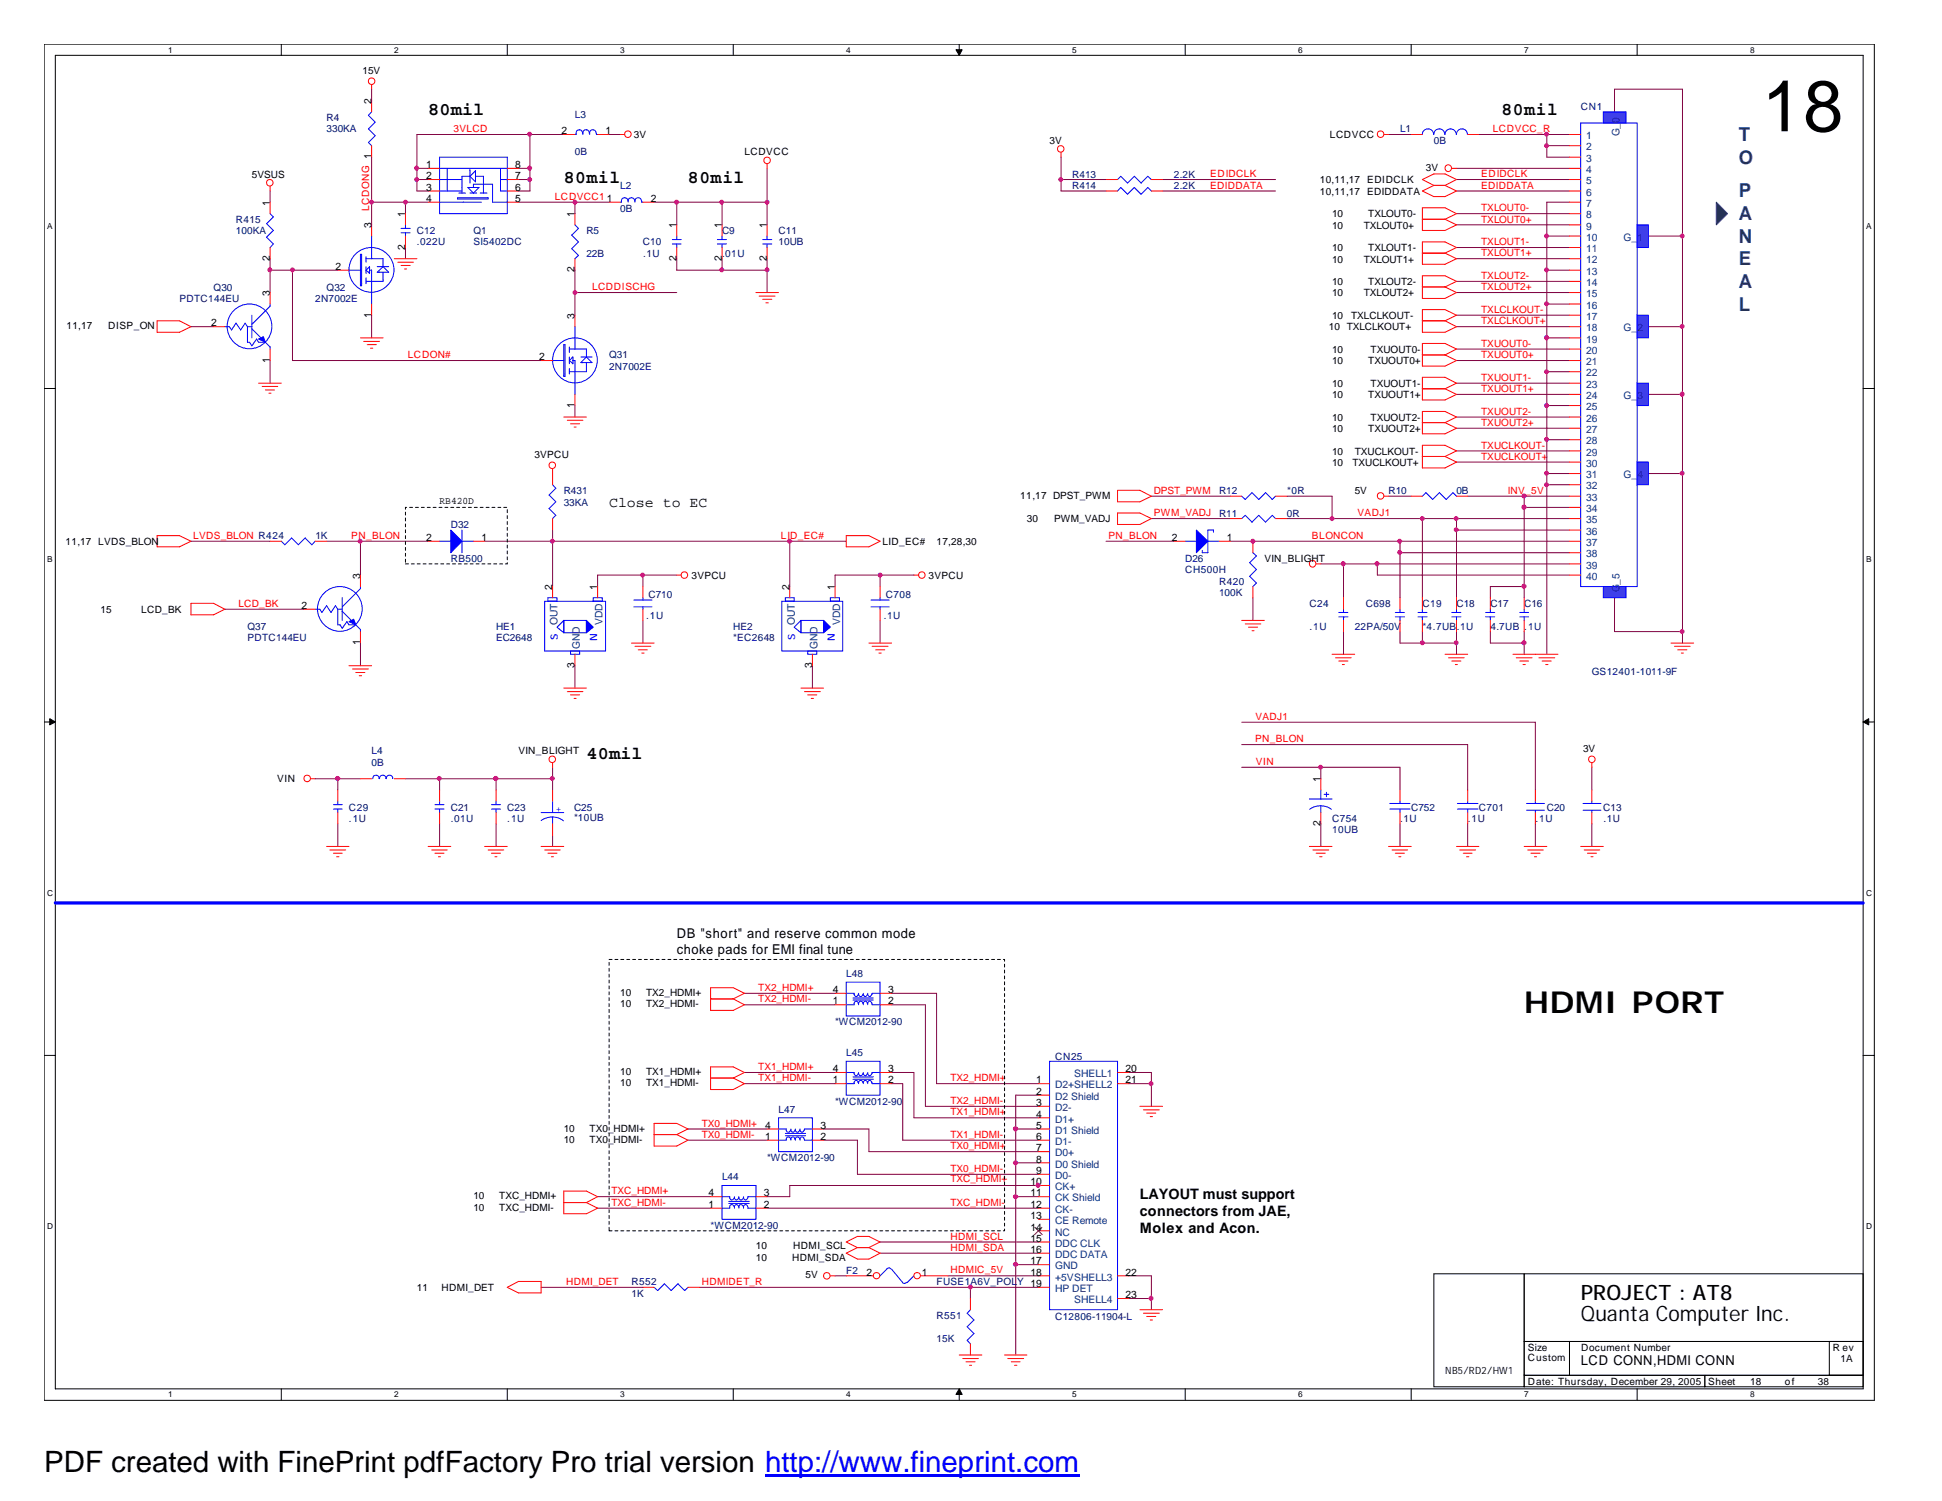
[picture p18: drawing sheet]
<svg xmlns="http://www.w3.org/2000/svg" width="279mm" height="216mm" viewBox="0 0 279 216" stroke-linecap="round" stroke-linejoin="round" font-family="sans-serif">
<defs><g id="words">
<text font-size="10.4" x="253.5" y="18.9">18</text>
<text font-size="4.4" x="219.3" y="145.7">HDMI PORT</text>
<text font-size="4.2" x="6.3" y="211.7">PDF created with FinePrint pdfFactory Pro trial version http://www.fineprint.com</text>
<g font-size="3">
<text x="227.4" y="189.9">Quanta Computer Inc.</text>
<text x="227.4" y="187">PROJECT : AT8</text>
</g>
<g font-size="2.8" fill="#004080">
<text x="250.2" y="20.3">T</text>
<text x="250.2" y="23.5">O</text>
<text x="250.2" y="28.4">P</text>
<text x="250.2" y="31.7">A</text>
<text x="250.2" y="34.9">N</text>
<text x="250.2" y="38.2">E</text>
<text x="250.2" y="41.4">A</text>
<text x="250.2" y="44.7">L</text>
</g>
<g font-size="2.6">
<text x="61.6" y="16.6">80mil</text>
<text x="216" y="16.6">80mil</text>
<text x="81.1" y="26.3">80mil</text>
<text x="99" y="26.3">80mil</text>
<text x="84.4" y="109.2">40mil</text>
</g>
<g font-size="2.1">
<text x="87.6" y="73">Close to EC</text>
<text x="164" y="172.4">LAYOUT must support</text>
<text x="164" y="174.9">connectors from JAE,</text>
<text x="164" y="177.3">Molex and Acon.</text>
</g>
<g font-size="1.9">
<text x="97.4" y="134.9">DB &quot;short&quot; and reserve common mode</text>
<text x="97.4" y="137.2">choke pads for EMI final tune</text>
<text x="227.4" y="196.3">LCD CONN,HDMI CONN</text>
</g>
<g font-size="1.5">
<text x="53.4" y="14.9" transform="rotate(-90 53.4 14.9)">2</text>
<text x="80.8" y="19.3">2</text>
<text x="87.1" y="19.3">1</text>
<text x="38.8" y="29.6" transform="rotate(-90 38.8 29.6)">1</text>
<text x="61.3" y="29">4</text>
<text x="61.3" y="27.4">3</text>
<text x="61.3" y="25.8">2</text>
<text x="61.3" y="24.2">1</text>
<text x="74.1" y="24.2">8</text>
<text x="74.1" y="25.8">7</text>
<text x="74.1" y="27.4">6</text>
<text x="74.1" y="29">5</text>
<text x="87.3" y="29">1</text>
<text x="93.6" y="29">2</text>
<text x="53.4" y="32.8" transform="rotate(-90 53.4 32.8)">3</text>
<text x="58.3" y="35.9" transform="rotate(-90 58.3 35.9)">2</text>
<text x="58.3" y="31.2" transform="rotate(-90 58.3 31.2)">1</text>
<text x="82.7" y="31.2" transform="rotate(-90 82.7 31.2)">1</text>
<text x="97.3" y="32.8" transform="rotate(-90 97.3 32.8)">1</text>
<text x="103.8" y="32.8" transform="rotate(-90 103.8 32.8)">1</text>
<text x="110.3" y="32.8" transform="rotate(-90 110.3 32.8)">1</text>
<text x="38.8" y="37.5" transform="rotate(-90 38.8 37.5)">2</text>
<text x="48.3" y="38.8">2</text>
<text x="82.7" y="39.2" transform="rotate(-90 82.7 39.2)">2</text>
<text x="97.3" y="37.5" transform="rotate(-90 97.3 37.5)">2</text>
<text x="103.8" y="37.5" transform="rotate(-90 103.8 37.5)">2</text>
<text x="110.3" y="37.5" transform="rotate(-90 110.3 37.5)">2</text>
<text x="30.4" y="46.9">2</text>
<text x="38.8" y="42.6" transform="rotate(-90 38.8 42.6)">3</text>
<text x="53.4" y="45.7" transform="rotate(-90 53.4 45.7)">1</text>
<text x="82.7" y="45.8" transform="rotate(-90 82.7 45.8)">3</text>
<text x="38.8" y="52.2" transform="rotate(-90 38.8 52.2)">1</text>
<text x="77.6" y="51.8">2</text>
<text x="82.7" y="58.7" transform="rotate(-90 82.7 58.7)">1</text>
<text x="61.3" y="77.8">2</text>
<text x="69.3" y="77.8">1</text>
<text x="168.6" y="77.8">2</text>
<text x="176.5" y="77.8">1</text>
<text x="51.8" y="83.2" transform="rotate(-90 51.8 83.2)">3</text>
<text x="43.4" y="87.6">2</text>
<text x="79.5" y="84.8" transform="rotate(-90 79.5 84.8)">2</text>
<text x="85.9" y="84.8" transform="rotate(-90 85.9 84.8)">1</text>
<text x="113.6" y="84.8" transform="rotate(-90 113.6 84.8)">2</text>
<text x="120.1" y="84.8" transform="rotate(-90 120.1 84.8)">1</text>
<text x="51.8" y="92.8" transform="rotate(-90 51.8 92.8)">1</text>
<text x="82.7" y="96.1" transform="rotate(-90 82.7 96.1)">3</text>
<text x="116.8" y="96.1" transform="rotate(-90 116.8 96.1)">3</text>
<text x="190" y="112.5" transform="rotate(-90 190 112.5)">1</text>
<text x="190" y="118.8" transform="rotate(-90 190 118.8)">2</text>
<text x="119.8" y="142.8">4</text>
<text x="127.8" y="142.8">3</text>
<text x="119.8" y="144.5">1</text>
<text x="127.8" y="144.5">2</text>
<text x="119.8" y="155.8">1</text>
<text x="119.8" y="154.2">4</text>
<text x="127.8" y="154.2">3</text>
<text x="127.8" y="155.8">2</text>
<text x="149.1" y="155.8">1</text>
<text x="161.9" y="154.2">20</text>
<text x="161.9" y="155.8">21</text>
<text x="149.1" y="159.1">3</text>
<text x="149.1" y="157.5">2</text>
<text x="149.1" y="160.7">4</text>
<text x="110.1" y="164">1</text>
<text x="110.1" y="162.3">4</text>
<text x="118" y="162.3">3</text>
<text x="118" y="164">2</text>
<text x="149.1" y="162.3">5</text>
<text x="149.1" y="165.6">7</text>
<text x="149.1" y="164">6</text>
<text x="149.1" y="167.2">8</text>
<text x="101.9" y="173.7">1</text>
<text x="101.9" y="172.1">4</text>
<text x="109.9" y="172.1">3</text>
<text x="109.9" y="173.7">2</text>
<text x="148.3" y="172.1">11</text>
<text x="148.3" y="170.5">10</text>
<text x="148.3" y="173.7">12</text>
<text x="149.1" y="168.9">9</text>
<text x="148.3" y="175.3">13</text>
<text x="148.3" y="178.6">15</text>
<text x="148.3" y="177">14</text>
<text x="124.7" y="183.5">2</text>
<text x="132.6" y="183.5">1</text>
<text x="148.3" y="181.9">17</text>
<text x="148.3" y="180.2">16</text>
<text x="148.3" y="183.5">18</text>
<text x="161.9" y="183.5">22</text>
<text x="161.9" y="186.7">23</text>
</g>
<g font-size="1.5" fill="#004080">
<text x="233" y="17.7" transform="rotate(-90 233 17.7)">0</text>
<text x="228.2" y="20">1</text>
<text x="228.2" y="23.3">3</text>
<text x="228.2" y="21.6">2</text>
<text x="233" y="19.6" transform="rotate(-90 233 19.6)">G_</text>
<text x="228.2" y="26.5">5</text>
<text x="228.2" y="29.8">7</text>
<text x="228.2" y="24.9">4</text>
<text x="228.2" y="28.2">6</text>
<text x="228.2" y="33">9</text>
<text x="228.2" y="31.4">8</text>
<text x="228.2" y="34.6">10</text>
<text x="233.6" y="34.6">G_1</text>
<text x="228.2" y="36.3">11</text>
<text x="228.2" y="39.5">13</text>
<text x="228.2" y="37.9">12</text>
<text x="228.2" y="41.1">14</text>
<text x="228.2" y="42.8">15</text>
<text x="228.2" y="46">17</text>
<text x="228.2" y="44.4">16</text>
<text x="228.2" y="47.7">18</text>
<text x="233.6" y="47.7">G_2</text>
<text x="228.2" y="49.3">19</text>
<text x="228.2" y="52.5">21</text>
<text x="228.2" y="50.9">20</text>
<text x="228.2" y="55.8">23</text>
<text x="228.2" y="59">25</text>
<text x="228.2" y="54.1">22</text>
<text x="228.2" y="57.4">24</text>
<text x="233.6" y="57.4">G_3</text>
<text x="228.2" y="62.3">27</text>
<text x="228.2" y="65.5">29</text>
<text x="228.2" y="60.7">26</text>
<text x="228.2" y="63.9">28</text>
<text x="228.2" y="67.1">30</text>
<text x="228.2" y="68.8">31</text>
<text x="228.2" y="70.4">32</text>
<text x="233.6" y="68.8">G_4</text>
<text x="228.2" y="72.1">33</text>
<text x="228.2" y="73.7">34</text>
<text x="228.2" y="75.3">35</text>
<text x="228.2" y="76.9">36</text>
<text x="228.2" y="78.5">37</text>
<text x="228.2" y="80.2">38</text>
<text x="228.2" y="81.8">39</text>
<text x="228.2" y="83.4">40</text>
<text x="80.2" y="89.8" transform="rotate(-90 80.2 89.8)">OUT</text>
<text x="86.7" y="89.9" transform="rotate(-90 86.7 89.9)">VDD</text>
<text x="114.3" y="89.8" transform="rotate(-90 114.3 89.8)">OUT</text>
<text x="120.9" y="89.9" transform="rotate(-90 120.9 89.9)">VDD</text>
<text x="233" y="85.2" transform="rotate(-90 233 85.2)">G</text>
<text x="233" y="84.1" transform="rotate(-90 233 84.1)">_5</text>
<text x="83.4" y="93.3" transform="rotate(-90 83.4 93.3)">GND</text>
<text x="117.6" y="93.3" transform="rotate(-90 117.6 93.3)">GND</text>
<text x="154.6" y="154.9">SHELL1</text>
<text x="151.8" y="156.5">D2+SHELL2</text>
<text x="151.8" y="159.8">D2-</text>
<text x="151.8" y="158.2">D2 Shield</text>
<text x="151.8" y="161.5">D1+</text>
<text x="151.8" y="163.1">D1 Shield</text>
<text x="151.8" y="166.3">D0+</text>
<text x="151.8" y="164.7">D1-</text>
<text x="151.8" y="167.9">D0 Shield</text>
<text x="151.8" y="169.6">D0-</text>
<text x="151.8" y="172.8">CK Shield</text>
<text x="151.8" y="171.2">CK+</text>
<text x="151.8" y="176.1">CE Remote</text>
<text x="151.8" y="179.3">DDC CLK</text>
<text x="151.8" y="174.5">CK-</text>
<text x="151.8" y="177.7">NC</text>
<text x="151.8" y="182.6">GND</text>
<text x="151.8" y="185.8">HP DET</text>
<text x="151.8" y="180.9">DDC DATA</text>
<text x="151.8" y="184.2">+5VSHELL3</text>
<text x="154.6" y="187.5">SHELL4</text>
</g>
<g font-size="1.4">
<text x="52.2" y="10.6">15V</text>
<text x="91.2" y="19.9">3V</text>
<text x="107.1" y="22.3">LCDVCC</text>
<text x="151" y="20.7">3V</text>
<text x="191.3" y="19.9">LCDVCC</text>
<text x="36.2" y="25.6">5VSUS</text>
<text x="189.9" y="28">10,11,17 EDIDDATA</text>
<text x="189.9" y="26.4">10,11,17 EDIDCLK</text>
<text x="205.1" y="24.6">3V</text>
<text x="191.6" y="32.9">10</text>
<text x="191.6" y="31.2">10</text>
<text x="196.2" y="32.9">TXLOUT0+</text>
<text x="196.8" y="31.2">TXLOUT0-</text>
<text x="191.6" y="41">10</text>
<text x="191.6" y="37.8">10</text>
<text x="191.6" y="36.2">10</text>
<text x="196.2" y="37.8">TXLOUT1+</text>
<text x="196.8" y="41">TXLOUT2-</text>
<text x="196.8" y="36.2">TXLOUT1-</text>
<text x="9.6" y="47.4">11,17</text>
<text x="15.6" y="47.4">DISP_ON</text>
<text x="191.2" y="47.5">10 TXLCLKOUT+</text>
<text x="191.6" y="45.9">10</text>
<text x="191.6" y="42.6">10</text>
<text x="194.4" y="45.9">TXLCLKOUT-</text>
<text x="196.2" y="42.6">TXLOUT2+</text>
<text x="191.6" y="52.4">10</text>
<text x="191.6" y="50.8">10</text>
<text x="196.8" y="52.4">TXUOUT0+</text>
<text x="197.2" y="50.8">TXUOUT0-</text>
<text x="191.6" y="57.3">10</text>
<text x="191.6" y="55.6">10</text>
<text x="196.8" y="57.3">TXUOUT1+</text>
<text x="197.2" y="55.6">TXUOUT1-</text>
<text x="76.9" y="65.9">3VPCU</text>
<text x="191.6" y="62.1">10</text>
<text x="191.6" y="65.4">10</text>
<text x="191.6" y="60.5">10</text>
<text x="194.9" y="65.4">TXUCLKOUT-</text>
<text x="196.8" y="62.1">TXUOUT2+</text>
<text x="197.2" y="60.5">TXUOUT2-</text>
<text x="146.8" y="71.8">11,17 DPST_PWM</text>
<text x="191.6" y="67">10</text>
<text x="194.6" y="67">TXUCLKOUT+</text>
<text x="194.9" y="71.1">5V</text>
<text x="63.2" y="72.6">RB420D</text>
<text x="147.7" y="75.1">30</text>
<text x="151.7" y="75.1">PWM_VADJ</text>
<text x="9.4" y="78.4">11,17 LVDS_BLON</text>
<text x="99.5" y="83.3">3VPCU</text>
<text x="127" y="78.4">LID_EC#</text>
<text x="133.6" y="83.3">3VPCU</text>
<text x="134.7" y="78.4">17,28,30</text>
<text x="181.9" y="80.9">VIN_BLIGHT</text>
<text x="14.5" y="88.1">15</text>
<text x="20.3" y="88.1">LCD_BK</text>
<text x="39.9" y="112.5">VIN</text>
<text x="74.6" y="108.5">VIN_BLIGHT</text>
<text x="227.8" y="108.2">3V</text>
<text x="89.2" y="143.3">10</text>
<text x="93" y="143.3">TX2_HDMI+</text>
<text x="89.2" y="144.9">10</text>
<text x="93" y="144.9">TX2_HDMI-</text>
<text x="89.2" y="154.6">10</text>
<text x="93" y="154.6">TX1_HDMI+</text>
<text x="89.2" y="156.3">10</text>
<text x="93" y="156.3">TX1_HDMI-</text>
<text x="81.1" y="162.8">10</text>
<text x="81.1" y="164.4">10</text>
<text x="84.8" y="162.8">TX0_HDMI+</text>
<text x="84.8" y="164.4">TX0_HDMI-</text>
<text x="68.1" y="172.5">10</text>
<text x="71.8" y="172.5">TXC_HDMI+</text>
<text x="68.1" y="174.2">10</text>
<text x="71.8" y="174.2">TXC_HDMI-</text>
<text x="108.8" y="179.7">10</text>
<text x="114.1" y="179.7">HDMI_SCL</text>
<text x="60" y="185.7">11</text>
<text x="63.5" y="185.7">HDMI_DET</text>
<text x="108.8" y="181.3">10</text>
<text x="114" y="181.3">HDMI_SDA</text>
<text x="115.9" y="183.9">5V</text>
<text x="207.9" y="197.6">NB5/RD2/HW1</text>
<text x="219.8" y="194.3">Size</text>
<text x="219.8" y="195.7">Custom</text>
<text x="227.5" y="194.3">Document Number</text>
<text x="263.7" y="194.3">R ev</text>
<text x="264.8" y="195.9">1A</text>
<text x="219.8" y="199.2">Date: Thursday, December 29, 2005 Sheet</text>
<text x="251.8" y="199.2">18</text>
<text x="256.8" y="199.2">of</text>
<text x="261.5" y="199.2">38</text>
</g>
<g font-size="1.4" fill="#000080">
<text x="47" y="17.4">R4</text>
<text x="82.7" y="16.9">L3</text>
<text x="227.5" y="15.8">CN1</text>
<text x="47" y="19">330KA</text>
<text x="82.7" y="22.3">0B</text>
<text x="201.4" y="19">L1</text>
<text x="206.3" y="20.7">0B</text>
<text x="89.2" y="27.2">L2</text>
<text x="154.3" y="27.2">R414</text>
<text x="154.3" y="25.6">R413</text>
<text x="168.9" y="27.2">2.2K</text>
<text x="168.9" y="25.6">2.2K</text>
<text x="34" y="32.1">R415</text>
<text x="34" y="33.7">100KA</text>
<text x="60" y="33.7">C12</text>
<text x="60" y="35.3">.022U</text>
<text x="68.1" y="33.7">Q1</text>
<text x="68.1" y="35.3">SI5402DC</text>
<text x="84.4" y="33.7">R5</text>
<text x="89.2" y="30.4">0B</text>
<text x="92.5" y="35.3">C10</text>
<text x="103.9" y="33.7">C9</text>
<text x="112" y="33.7">C11</text>
<text x="112" y="35.3">10UB</text>
<text x="30.7" y="41.8">Q30</text>
<text x="47" y="41.8">Q32</text>
<text x="84.4" y="37">22B</text>
<text x="92.5" y="37">.1U</text>
<text x="103.9" y="37">.01U</text>
<text x="25.8" y="43.4">PDTC144EU</text>
<text x="45.3" y="43.4">2N7002E</text>
<text x="87.6" y="51.6">Q31</text>
<text x="87.6" y="53.2">2N7002E</text>
<text x="81.1" y="71.1">R431</text>
<text x="175.4" y="71.1">R12</text>
<text x="185.2" y="71.1">*0R</text>
<text x="199.8" y="71.1">R10</text>
<text x="209.5" y="71.1">0B</text>
<text x="45.4" y="77.6">1K</text>
<text x="64.9" y="75.9">D32</text>
<text x="81.1" y="72.7">33KA</text>
<text x="175.4" y="74.3">R11</text>
<text x="185.1" y="74.3">0R</text>
<text x="64.9" y="80.9">RB500</text>
<text x="170.5" y="80.9">D26</text>
<text x="170.5" y="82.5">CH500H</text>
<text x="93" y="89">.1U</text>
<text x="93.3" y="86">C710</text>
<text x="127.2" y="89">.1U</text>
<text x="127.4" y="86">C708</text>
<text x="175.4" y="84.1">R420</text>
<text x="175.4" y="85.7">100K</text>
<text x="188.4" y="87.3">C24</text>
<text x="196.5" y="87.3">C698</text>
<text x="204.6" y="87.3">C19</text>
<text x="209.5" y="87.3">C18</text>
<text x="214.4" y="87.3">C17</text>
<text x="219.3" y="87.3">C16</text>
<text x="35.6" y="90.6">Q37</text>
<text x="35.6" y="92.2">PDTC144EU</text>
<text x="71.4" y="90.6">HE1</text>
<text x="71.4" y="92.2">EC2648</text>
<text x="105.5" y="90.6">HE2</text>
<text x="105.5" y="92.2">*EC2648</text>
<text x="188.4" y="90.6">.1U</text>
<text x="194.9" y="90.6">22PA/50V</text>
<text x="204.6" y="90.6">*4.7UB.1U</text>
<text x="214.4" y="90.6">4.7UB .1U</text>
<text x="229" y="97.1">GS12401-1011-9F</text>
<text x="53.5" y="108.5">L4</text>
<text x="53.5" y="110.1">0B</text>
<text x="50.2" y="116.6">C29</text>
<text x="50.2" y="118.2">.1U</text>
<text x="64.9" y="116.6">C21</text>
<text x="64.9" y="118.2">.01U</text>
<text x="73" y="116.6">C23</text>
<text x="73" y="118.2">.1U</text>
<text x="82.6" y="116.6">C25</text>
<text x="82.6" y="118.1">*10UB</text>
<text x="191.6" y="118.2">C754</text>
<text x="191.6" y="119.8">10UB</text>
<text x="201.5" y="118.2">.1U</text>
<text x="203" y="116.6">C752</text>
<text x="211.2" y="118.2">.1U</text>
<text x="212.8" y="116.6">C701</text>
<text x="220.9" y="118.2">.1U</text>
<text x="222.5" y="116.6">C20</text>
<text x="230.7" y="116.6">C13</text>
<text x="230.7" y="118.2">.1U</text>
<text x="121.8" y="140.5">L48</text>
<text x="120.1" y="147.5">*WCM2012-90</text>
<text x="121.8" y="151.9">L45</text>
<text x="151.8" y="152.5">CN25</text>
<text x="112" y="160">L47</text>
<text x="120.1" y="158.9">*WCM2012-90</text>
<text x="110.4" y="167">*WCM2012-90</text>
<text x="103.9" y="169.8">L44</text>
<text x="102.2" y="176.7">*WCM2012-90</text>
<text x="90.8" y="184.9">R552</text>
<text x="121.8" y="183.3">F2</text>
<text x="134.7" y="184.9">FUSE1A6V_POLY 19</text>
<text x="90.8" y="186.5">1K</text>
<text x="134.7" y="189.7">R551</text>
<text x="151.8" y="189.9">C12806-11904-L</text>
<text x="134.7" y="193">15K</text>
</g>
<g font-size="1.4" fill="#f00">
<text x="65.2" y="19">3VLCD</text>
<text x="214.8" y="19">LCDVCC_R</text>
<text x="79.8" y="28.7">LCDVCC1</text>
<text x="174.1" y="25.5">EDIDCLK</text>
<text x="174.1" y="27.1">EDIDDATA</text>
<text x="213.1" y="27.1">EDIDDATA</text>
<text x="213.1" y="25.5">EDIDCLK</text>
<text x="53.1" y="30.4" transform="rotate(-90 53.1 30.4)">LCDONG 1</text>
<text x="213.1" y="32">TXLOUT0+</text>
<text x="213.1" y="30.4">TXLOUT0-</text>
<text x="213.1" y="35.3">TXLOUT1-</text>
<text x="85.2" y="41.7">LCDDISCHG</text>
<text x="213.1" y="36.9">TXLOUT1+</text>
<text x="213.1" y="40.1">TXLOUT2-</text>
<text x="213.1" y="41.7">TXLOUT2+</text>
<text x="213.1" y="45">TXLCLKOUT-</text>
<text x="213.1" y="46.7">TXLCLKOUT+</text>
<text x="58.7" y="51.5">LCDON#</text>
<text x="213.1" y="51.5">TXUOUT0+</text>
<text x="213.1" y="49.9">TXUOUT0-</text>
<text x="213.1" y="54.8">TXUOUT1-</text>
<text x="213.1" y="59.6">TXUOUT2-</text>
<text x="213.1" y="56.4">TXUOUT1+</text>
<text x="213.1" y="61.3">TXUOUT2+</text>
<text x="213.1" y="64.5">TXUCLKOUT-</text>
<text x="166" y="71">DPST_PWM</text>
<text x="213.1" y="66.1">TXUCLKOUT+</text>
<text x="216.9" y="71">INV_5V</text>
<text x="27.8" y="77.5">LVDS_BLON R424</text>
<text x="50.5" y="77.5">PN_BLON</text>
<text x="112.4" y="77.5">LID_EC#</text>
<text x="159.5" y="77.5">PN_BLON</text>
<text x="166" y="74.3">PWM_VADJ</text>
<text x="188.7" y="77.5">BLONCON</text>
<text x="195.3" y="74.3">VADJ1</text>
<text x="34.3" y="87.3">LCD_BK</text>
<text x="180.6" y="106.8">PN_BLON</text>
<text x="180.6" y="103.5">VADJ1</text>
<text x="180.7" y="110">VIN</text>
<text x="109.1" y="142.5">TX2_HDMI+</text>
<text x="109.1" y="144.2">TX2_HDMI-</text>
<text x="109.1" y="155.5">TX1_HDMI-</text>
<text x="109.1" y="153.9">TX1_HDMI+</text>
<text x="136.7" y="155.5">TX2_HDMI+</text>
<text x="136.7" y="158.8">TX2_HDMI-</text>
<text x="136.7" y="160.4">TX1_HDMI+</text>
<text x="101" y="163.7">TX0_HDMI-</text>
<text x="101" y="162.1">TX0_HDMI+</text>
<text x="136.7" y="165.3">TX0_HDMI+</text>
<text x="136.7" y="163.7">TX1_HDMI-</text>
<text x="88" y="171.8">TXC_HDMI+</text>
<text x="88" y="173.4">TXC_HDMI-</text>
<text x="136.7" y="173.4">TXC_HDMI-</text>
<text x="136.7" y="168.6">TX0_HDMI-</text>
<text x="136.7" y="170">TXC_HDMI+</text>
<text x="136.7" y="179.9">HDMI_SDA</text>
<text x="136.7" y="178.3">HDMI_SCL</text>
<text x="81.4" y="184.8">HDMI_DET</text>
<text x="101" y="184.8">HDMIDET_R</text>
<text x="136.7" y="183.2">HDMIC_5V</text>
</g>
<g font-size="1.4" fill="#00f">
<text x="80.3" y="92" transform="rotate(-90 80.3 92)">S</text>
<text x="85.9" y="92.2" transform="rotate(-90 85.9 92.2)">N</text>
<text x="114.4" y="92" transform="rotate(-90 114.4 92)">S</text>
<text x="120.1" y="92.2" transform="rotate(-90 120.1 92.2)">N</text>
<text x="80" y="116.8">+</text>
</g>
<g font-size="1.2">
<text x="24.2" y="7.6">1</text>
<text x="56.7" y="7.6">2</text>
<text x="89.2" y="7.6">3</text>
<text x="121.8" y="7.6">4</text>
<text x="154.3" y="7.6">5</text>
<text x="186.8" y="7.6">6</text>
<text x="219.3" y="7.6">7</text>
<text x="251.8" y="7.6">8</text>
<text x="6.8" y="33">A</text>
<text x="268.5" y="33">A</text>
<text x="6.8" y="80.9">B</text>
<text x="268.5" y="80.9">B</text>
<text x="6.8" y="128.9">C</text>
<text x="268.5" y="128.9">C</text>
<text x="6.8" y="176.8">D</text>
<text x="268.5" y="176.8">D</text>
<text x="24.2" y="201">1</text>
<text x="56.7" y="201">2</text>
<text x="89.2" y="201">3</text>
<text x="121.8" y="201">4</text>
<text x="154.3" y="201">5</text>
<text x="186.8" y="201">6</text>
<text x="219.3" y="201">7</text>
<text x="251.8" y="201">8</text>
</g>
</g></defs>
<g fill="none" stroke="#000" stroke-width=".14">
<path d="M6.3 6.3h263.4v195.1h-263.4zM8 8h260.1v191.8h-260.1zM40.5 6.3v1.7M73 6.3v1.7M105.5 6.3v1.7M138 6.3v1.7M170.5 6.3v1.7M203 6.3v1.7M235.5 6.3v1.7M6.3 55.9h1.7M268.1 55.9h1.6M6.3 103.8h1.7"/>
<path d="M268.1 103.8h1.6M6.3 151.8h1.7M268.1 151.8h1.6M40.5 199.8v1.6M73 199.8v1.6M105.5 199.8v1.6M138 199.8v1.6M170.5 199.8v1.6M203 199.8v1.6M206.3 183.2h13v16.3h-13zM219.3 183.2h48.8v9.8h-48.8zM219.3 193h6.5v4.8h-6.5z"/>
<path d="M219.3 197.8h26v1.7h-26zM225.8 193h42.3v4.8h-42.3zM235.5 199.8v1.6M245.3 197.8h22.8v1.7h-22.8zM263.2 193h4.9v4.8h-4.9z"/>
</g>
<g fill="#000" stroke="#000" stroke-width=".14">
<path d="M137.5 7.2h.9l-.4 .8z" fill-rule="evenodd"/>
<path d="M7.2 103.4l.8 .4-.8 .5z" fill-rule="evenodd"/>
<path d="M268.1 103.8l.8-.4v.9z" fill-rule="evenodd"/>
<path d="M138 199.8l.4 .8h-.9z" fill-rule="evenodd"/>
</g>
<g fill="none" stroke="#800040" stroke-width=".14">
<path d="M53.5 12.8v1.7M76.2 19.3v8.2h-1.6M81.1 19.3h-21.1v8.2h1.6M87.6 19.3h1.6M199.8 19.3h3.2M212.8 19.3h13M222.5 19.3v3.3h3.3M232.3 16.1v-3.3h9.8v79.7M38.9 38.9h9.7M38.9 27.5v1.6M38.9 37.2v4.9M42.1 38.9v13h35.8"/>
<path d="M53.5 29.1h8.1M53.5 22.6v9.7M58.3 29.1v1.6M58.3 35.6v1.6M60 25.8h1.6M60 24.2h1.6M74.6 25.8h1.6M74.6 24.2h1.6M74.6 29.1h13M82.7 29.1v1.6M82.7 38.9v6.4M94.1 29.1h16.3"/>
<path d="M97.4 37.2v1.7h13M97.4 29.1v3.2M103.9 29.1v3.2M103.9 37.2v1.7M110.4 24.2v8.1M110.4 37.2v4.9M152.7 22.6v4.9h6.4M152.7 25.8h6.4M167.3 27.5h16.2M167.3 25.8h16.2M209.5 27.5h16.3M209.5 37.2h16.3"/>
<path d="M209.5 25.8h16.3M209.5 32.3h16.3M209.5 30.7h16.3M209.5 35.6h16.3M209.5 24.2h16.3M222.5 34h3.3M222.5 21h3.3M222.5 38.9h3.3M225.8 29.1h-3.3v65M237.2 34h4.9M27.5 47h3.2M38.9 51.9v3.2"/>
<path d="M53.5 45.3v3.3M82.7 42.1h14.7M82.7 58.3v1.7M209.5 51.9h16.3M209.5 55.1h16.3M209.5 50.2h16.3M209.5 45.3h16.3M209.5 47h16.3M209.5 40.5h16.3M209.5 56.7h16.3M209.5 60h16.3M209.5 42.1h16.3"/>
<path d="M222.5 48.6h3.3M222.5 58.3h3.3M222.5 53.5h3.3M222.5 43.7h3.3M237.2 47h4.9M237.2 56.7h4.9M27.5 77.9h11.4M47 77.9h14.6M51.9 77.9v4.8M69.7 77.9h52.1M79.5 76.2v8.2M113.6 77.9v6.5"/>
<path d="M159.1 77.9h9.8M165.7 71.4h11.3M165.7 74.6h11.3M177 77.9h48.8M185.2 71.4h6.4v3.2M185.2 74.6h40.6M199.8 71.4h3.2M201.4 77.9v8.1M201.4 79.5h24.4M204.6 74.6v11.4M209.5 74.6v11.4M209.5 61.6h16.3"/>
<path d="M209.5 66.5h16.3M209.5 64.9h16.3M209.5 76.2h16.3M211.2 71.4h14.6M219.3 73h6.5M219.3 71.4v14.6M222.5 69.7h3.3M222.5 63.2h3.3M222.5 68.1h3.3M237.2 68.1h4.9M32.3 87.6h11.4M51.9 92.5v3.3"/>
<path d="M82.7 95.8v3.2M92.5 82.7v1.7M92.5 89.2v3.3M97.4 82.7h-11.4v1.7M116.9 95.8v3.2M126.6 82.7v1.7M126.6 89.2v3.3M131.5 82.7h-11.4v1.7M180.3 86v3.2M190 81.1h35.8M193.3 81.1v4.9M193.3 90.8v3.3"/>
<path d="M198.2 81.1v1.6h27.6M201.4 90.8v1.7h8.1M204.6 90.8v1.7M209.5 90.8v3.3M214.4 90.8v1.7h4.9M219.3 84.4h-4.9v1.6M219.3 90.8v3.3M232.3 86v4.8h9.8M45.3 112h6.6M48.6 112v1.6M48.6 118.5v3.3M58.3 112h21.2"/>
<path d="M63.2 112v1.6M63.2 118.5v3.3M71.4 112v1.6M71.4 118.5v3.3M79.5 110.4v3.2M178.6 103.9h42.3v9.7M178.6 110.4h22.8v3.2M178.6 107.1h32.6v6.5M190 110.4v1.6M190 118.5v3.3M201.4 118.5v3.3M211.2 118.5v3.3"/>
<path d="M220.9 118.5v3.3M229 110.4v3.2M229 118.5v3.3M79.5 120.1v1.7M107.1 144.5h13M107.1 155.9h13M107.1 142.9h13M107.1 154.3h13M128.3 144.5h4.8v14.6h16.3M128.3 155.9h1.6v8.1h19.5M128.3 142.9h6.4v13h14.7M128.3 154.3h3.2v6.5h17.9"/>
<path d="M149.4 157.5h-3.3v37.4M162.4 155.9h3.3M162.4 154.3h3.3v4.8M86 172.1h16.2M86 173.8h16.2M99 164h11.4M99 162.4h11.4M110.4 173.8h39M118.5 164h4.9v4.9h26M118.5 162.4h6.5v3.3h24.4M126.6 178.6h22.8M146.1 162.4h3.3"/>
<path d="M146.1 172.1h3.3M146.1 167.3h3.3M151 170.5h-37.4v1.6h-3.2M77.9 185.2h14.6M100.6 185.2h48.8M120.1 183.5h1.7M126.6 180.3h22.8M136.4 183.5h13M139.6 185.2v1.6M146.1 181.9h3.3M162.4 183.5h3.3v4.9M162.4 186.8h3.3"/>
</g>
<g fill="none" stroke="#f00" stroke-width=".14">
<path d="M53.5 12.2v.6M89.2 19.3h.7M199.1 19.3h.7M38.9 26.8v.7M56.7 37.2h3.3M57.2 37.7h2.3M57.7 38.2h1.3M58.2 38.7h.3M110.4 23.6v.6M152.7 21.9v.7M204.6 29.9h3.3l1.6 .8-1.6 .8 1.6 .8-1.6 .8h-3.3zM204.6 34.8h3.3l1.6 .8-1.6 .8 1.6 .8-1.6 .8h-3.3z"/>
<path d="M204.6 39.7h3.3l1.6 .8-1.6 .8 1.6 .8-1.6 .8h-3.3zM204.6 36.4h3.3M204.6 31.5h3.3M206.3 26.7l-1.7 .8 1.7 .8h1.6l1.6-.8-1.6-.8M206.3 26.7h1.6M206.3 26.7l-1.7-.9 1.7-.8h1.6l1.6 .8-1.6 .9M208.9 24.2h.6M22.6 46.1h3.2l1.7 .9-1.7 .8h-3.2zM37.2 55.1h3.3M37.7 55.6h2.3M38.2 56.1h1.3M38.7 56.6h.3"/>
<path d="M51.9 48.6h3.2M52.3 49.1h2.3M52.8 49.6h1.3M53.3 50.1h.3M81.1 60h3.3M108.8 42.1h3.2M109.2 42.6h2.3M109.7 43.1h1.3M110.2 43.6h.3M204.6 44.5h3.3l1.6 .8-1.6 .8 1.6 .9-1.6 .8h-3.3zM204.6 46.1h3.3M204.6 49.4h3.3l1.6 .8-1.6 .9 1.6 .8-1.6 .8h-3.3z"/>
<path d="M204.6 54.3h3.3l1.6 .8-1.6 .8 1.6 .8-1.6 .8h-3.3zM204.6 59.2h3.3l1.6 .8-1.6 .8 1.6 .8-1.6 .8h-3.3zM204.6 55.9h3.3M204.6 41.3h3.3M204.6 51.1h3.3M22.6 77h3.2l1.7 .9-1.7 .8h-3.2zM79.5 67.4v.7M81.6 60.5h2.3M82.1 61h1.3M82.6 61.4h.3M121.8 77h3.2l1.6 .9-1.6 .8h-3.2zM160.8 73.8h3.2l1.7 .8-1.7 .8h-3.2z"/>
<path d="M160.8 70.5h3.2l1.7 .9-1.7 .8h-3.2zM199.1 71.4h.7M204.6 64.1h3.3l1.6 .8-1.6 .8 1.6 .8-1.6 .8h-3.3zM204.6 65.7h3.3M204.6 60.8h3.3M27.5 86.8h3.2l1.6 .8-1.6 .8h-3.2zM50.2 95.8h3.3M50.7 96.2h2.3M51.2 96.7h1.3M51.7 97.2h.3M81.1 99h3.3M81.6 99.5h2.3"/>
<path d="M82.1 99.9h1.3M90.8 92.5h3.3M91.4 93h2.2M91.8 93.5h1.3M92.3 93.9h.4M97.4 82.7h.6M115.2 99h3.3M115.7 99.5h2.3M116.2 99.9h1.3M125 92.5h3.3M125.5 93h2.3M126 93.5h1.3"/>
<path d="M126.4 93.9h.4M131.5 82.7h.7M178.6 89.2h3.3M179.2 89.7h2.2M179.6 90.2h1.3M180.1 90.7h.3M189.4 81.1h.6M191.6 94.1h3.3M192.2 94.6h2.2M192.6 95.1h1.3M193.1 95.6h.3M193.3 86v1.6"/>
<path d="M193.3 89.2v1.6M207.9 94.1h3.3M208.4 94.6h2.3M208.9 95.1h1.3M209.4 95.6h.3M217.7 94.1h6.5M218.1 94.6h2.3M218.7 95.1h1.2M219.1 95.6h.4M221.4 94.6h2.3M221.9 95.1h1.3M222.4 95.6h.3"/>
<path d="M240.4 92.5h3.3M240.9 93h2.3M241.4 93.5h1.3M241.9 93.9h.3M44.7 112h.6M79.5 109.7v.7M82.6 100.5h.3M116.7 100.5h.4M229 109.7v.7M47 121.8h3.2M47.5 122.3h2.2M48 122.7h1.2"/>
<path d="M48.4 123.2h.4M61.6 121.8h3.3M62.1 122.3h2.2M62.6 122.7h1.3M63.1 123.2h.3M69.7 121.8h3.3M70.2 122.3h2.3M70.7 122.7h1.3M71.2 123.2h.3M77.9 121.8h3.2M78.4 122.3h2.2M78.8 122.7h1.3"/>
<path d="M79.3 123.2h.3M188.4 121.8h3.2M188.9 122.3h2.3M189.4 122.7h1.3M189.9 123.2h.3M199.8 121.8h3.2M200.3 122.3h2.2M200.7 122.7h1.4M201.3 123.2h.2M209.5 121.8h3.3M210 122.3h2.3M210.5 122.7h1.3"/>
<path d="M211 123.2h.3M219.3 121.8h3.2M219.8 122.3h2.2M220.3 122.7h1.3M220.8 123.2h.3M227.4 121.8h3.3M227.9 122.3h2.3M228.4 122.7h1.3M228.9 123.2h.3M102.2 142.1h3.3l1.6 .8-1.6 .8 1.6 .8-1.6 .8h-3.3zM102.2 143.7h3.3M102.2 153.5h3.3l1.6 .8-1.6 .8 1.6 .8-1.6 .8h-3.3z"/>
<path d="M102.2 155.1h3.3M120.1 144.5h1.7M120.1 142.9h1.7M126.6 144.5h1.7M126.6 142.9h1.7M164 159.1h3.3M164.5 159.6h2.3M81.1 171.3h3.3l1.6 .8-1.6 .9 1.6 .8-1.6 .8h-3.3zM81.1 173h3.3M94.1 161.6h3.3l1.6 .8-1.6 .8 1.6 .8-1.6 .8h-3.3zM94.1 163.2h3.3M123.4 179.5l-1.6 .8 1.6 .8h1.6l1.6-.8-1.6-.8"/>
<path d="M123.4 179.5h1.6M123.4 179.5l-1.6-.9 1.6-.8h1.6l1.6 .8-1.6 .9M165 160.1h1.3M165.5 160.6h.3M73 185.2l1.6-.9h3.3v1.7h-3.3zM119.5 183.5h.6M138 194.9h3.3M138.5 195.4h2.3M139 195.9h1.3M139.5 196.4h.3M144.5 194.9h3.2M145 195.4h2.3"/>
<path d="M145.5 195.9h1.3M146 196.4h.3M164 188.4h3.3M164.5 188.9h2.3M165 189.4h1.3M165.5 189.9h.3"/>
<circle cx="53.5" cy="11.7" r=".47"/>
<circle cx="90.3" cy="19.3" r=".47"/>
<circle cx="198.6" cy="19.3" r=".47"/>
<circle cx="38.8" cy="26.3" r=".47"/>
<circle cx="110.4" cy="23.1" r=".47"/>
<circle cx="152.6" cy="21.4" r=".47"/>
<circle cx="208.4" cy="24.2" r=".48"/>
<circle cx="79.5" cy="66.9" r=".47"/>
<circle cx="198.6" cy="71.3" r=".47"/>
<circle cx="98.5" cy="82.7" r=".47"/>
<circle cx="132.6" cy="82.7" r=".47"/>
<circle cx="188.8" cy="81.1" r=".48"/>
<circle cx="44.2" cy="112" r=".47"/>
<circle cx="79.5" cy="109.2" r=".47"/>
<circle cx="229" cy="109.2" r=".47"/>
<circle cx="118.9" cy="183.5" r=".47"/>
</g>
<path d="M58.3 73h14.7v8.1h-14.7zM87.6 138h56.9v39h-56.9z" fill="none" stroke="#000" stroke-width=".14" stroke-dasharray=".4"/>
<path d="M246.9 29.1l1.6 1.6-1.6 1.6z" fill-rule="evenodd" fill="#004080" stroke="#004080" stroke-width=".14"/>
<path d="M8 129.9h260.1" fill="none" stroke="#00f" stroke-width=".47"/>
<g fill="none" stroke="#00f" stroke-width=".14">
<path d="M192.6 88.1h1.3M192.6 88.7h1.3M193.3 87.6v.5M193.3 88.7v.5M121.8 141.3h4.8v4.8h-4.8zM121.8 142.9h1.1a.31 .31 0 0 0 .2 .4 .31 .31 0 0 0 .4-.3M122.7 143.8h2.9M122.7 143.6h2.9M123.4 144.3a.28 .28 0 0 0-.3-.3 .28 .28 0 0 0-.2 .4v.1h-1.1M123.5 142.9a.33 .33 0 0 0 .3 .4 .33 .33 0 0 0 .4-.3M124.1 144.3a.3 .3 0 0 0-.3-.3 .3 .3 0 0 0-.3 .3v.2M124.2 142.9a.31 .31 0 0 0 .2 .4 .31 .31 0 0 0 .4-.3"/>
<path d="M124.8 144.3a.28 .28 0 0 0-.3-.3 .28 .28 0 0 0-.3 .4v.1M124.8 142.9a.31 .31 0 0 0 .3 .4 .31 .31 0 0 0 .3-.3M125.4 144.3a.28 .28 0 0 0-.3-.3 .28 .28 0 0 0-.3 .4v.1M125.5 144.4v.1h1.1M126.6 142.9h-1.1v.1M128.2 182.5l-.3-.1h-.2l-1.1 1.1M128.3 182.5l1.6 2M130.5 184.4l-.3 .2-.4-.1M131.5 183.5l-1 1"/>
</g>
<circle cx="132" cy="183.5" r=".46" fill="#fff" stroke="#f00" stroke-width=".14"/>
<path d="M132.5 183.5h3.9" fill="none" stroke="#f00" stroke-width=".14"/>
<circle cx="126.1" cy="183.5" r=".46" fill="#fff" stroke="#f00" stroke-width=".14"/>
<g fill="none" stroke="#f00" stroke-width=".14">
<path d="M53.5 14.5v1.6M81.1 19.3h1.6M86 19.3h1.6M203 19.3h1.6M211.2 19.3h1.6M38.9 29.1v1.6M38.9 35.6v1.6M48.6 38.9h1.6M53.5 21v1.6M53.5 32.3v1.7M58.3 30.7v1.6M58.3 34v1.6"/>
<path d="M87.6 29.1h1.6M92.5 29.1h1.6M97.4 32.3v1.7M97.4 35.6v1.6M159.1 27.5h1.7M159.1 25.8h1.7M165.7 27.5h1.6M165.7 25.8h1.6M53.5 43.7v1.6M77.9 51.9h1.6M82.7 45.3v1.7M82.7 56.7v1.6"/>
<path d="M38.9 77.9h1.6M45.3 77.9h1.7M61.6 77.9h1.6M68.1 77.9h1.6M79.5 68.1v1.6M79.5 74.6v1.6M168.9 77.9h1.6M175.4 77.9h1.6M177 74.6h1.6M180.3 77.9v1.6M183.5 74.6h1.7M203 71.4h1.6"/>
<path d="M209.5 71.4h1.7M43.7 87.6h1.6M51.9 82.7v1.7M51.9 90.8v1.7M79.5 84.4v1.6M82.7 94.1v1.7M86 84.4v1.6M92.5 84.4v1.6M92.5 87.6v1.6M113.6 84.4v1.6M116.9 94.1v1.7M120.1 84.4v1.6"/>
<path d="M126.6 84.4v1.6M126.6 87.6v1.6M180.3 84.4v1.6M209.5 86v1.6M209.5 89.2v1.6M214.4 86v1.6M214.4 89.2v1.6M219.3 86v1.6M219.3 89.2v1.6M51.9 112h1.6M56.7 112h1.6M63.2 113.6v1.6"/>
<path d="M63.2 116.9v1.6M71.4 113.6v1.6M71.4 116.9v1.6M190 112v1.6M190 116.9v1.6M220.9 113.6v1.6M220.9 116.9v1.6M120.1 155.9h1.7M120.1 154.3h1.7M126.6 155.9h1.7M126.6 154.3h1.7M149.4 155.9h1.6"/>
<path d="M149.4 159.1h1.6M149.4 157.5h1.6M160.8 155.9h1.6M160.8 154.3h1.6M102.2 173.8h1.7M102.2 172.1h1.7M108.8 173.8h1.6M108.8 172.1h1.6M110.4 162.4h1.6M110.4 164h1.6M116.9 162.4h1.6M116.9 164h1.6"/>
<path d="M149.4 173.8h1.6M149.4 172.1h1.6M149.4 162.4h1.6M149.4 165.7h1.6M149.4 168.9h1.6M149.4 175.4h1.6M149.4 178.6h1.6M149.4 160.8h1.6M149.4 164h1.6M149.4 167.3h1.6M149.4 170.5h1.6M149.4 177h1.6"/>
<path d="M92.5 185.2h1.6M99 185.2h1.6M121.8 183.5h3.8M149.4 183.5h1.6M149.4 181.9h1.6M149.4 185.2h1.6M149.4 180.3h1.6M160.8 183.5h1.6M160.8 186.8h1.6"/>
</g>
<g fill="none" stroke="#00f" stroke-width=".14">
<path d="M53.5 16.1l-.5 .5 1 1-1 .9 1 1-1 1 .5 .5M83.8 19.1a.47 .47 0 0 0-.7-.4l-.2 .2v.4h-.2M84.8 19.1a.47 .47 0 0 0-.7-.4l-.2 .2v.4M85.7 19.1h.1a.47 .47 0 0 0-.8-.4l-.1 .2-.1 .4M85.8 19.2v.1h.2M204.6 19.3a.8 .8 0 0 1 .8-.8 .8 .8 0 0 1 .8 .8M206.3 19.3a.78 .78 0 0 1 .8-.8 .78 .78 0 0 1 .8 .8M207.9 19.3a.8 .8 0 0 1 .8-.8 .8 .8 0 0 1 .8 .8M209.5 19.3a.78 .78 0 0 1 .8-.8 .78 .78 0 0 1 .8 .8M227.4 17.7h8.1v66.7h-8.1zM38.9 30.7l.4 .5-.9 1 .9 .9-.9 1 .9 1-.4 .5M50.2 38.9h1.7"/>
<path d="M51.9 36.6h.1v4.5h-.1zM52.7 37.2h2.4v1.2M52.7 36.9v.8M52.7 38.4v.9M52.7 40v.8M53.2 38.9h.3v4.8M53.2 38.4v.9l-.5-.4zM53.5 34v3.2M54.3 39.2l.8-.8 .8 .8zM54.3 38.4h1.6M55.1 39.2v1.3h-2.4M57.7 32.9h1.3"/>
<path d="M57.7 33.5h1.3M58.3 32.3v.6M58.3 33.5v.5M90.3 28.9a.48 .48 0 0 0-.5-.4 .48 .48 0 0 0-.4 .6h-.2M91.3 28.9a.48 .48 0 0 0-.6-.4 .48 .48 0 0 0-.3 .6M92.3 28.9a.48 .48 0 0 0-.6-.4 .48 .48 0 0 0-.3 .6M92.3 28.9v.2h.2M96.7 34.5h1.3M96.7 35.1h1.3M97.4 34v.5M97.4 35.1v.5M160.8 27.5l.4-.5 1 .9 1-.9 1 .9 .9-.9 .6 .5"/>
<path d="M160.8 25.8l.4-.4 1 .9 1-.9 1 .9 .9-.9 .6 .4M79.5 51.9h1.6M81.1 49.6h.2v4.5h-.2zM81.9 50.2h2.5v1.2M81.9 49.9v.8M81.9 51.4v.9M81.9 53v.8M82.4 51.9h.3v4.8M82.4 51.4v.9l-.5-.4zM82.7 47v3.2M83.6 51.4h1.6M84.4 52.2v1.3h-2.5"/>
<path d="M84.4 51.4l.8 .8h-1.6zM40.5 77.9l.5 .5 1-1 .9 1 1-1 1 1 .4-.5M63.2 77.9h1.7M66.5 76.2v3.3M66.5 77.9h1.6M79.5 69.7l.5 .5-1 1 1 1-1 1 1 .9-.5 .5M170.5 77.9h1.6M173.8 77.9h1.6M174.6 76.5v-.3h-.8v3.3h-.8v-.3M178.6 74.6l.6-.5 .9 1 1-1 1 1 .9-1 .5 .5M180.3 79.5l.5 .5-1 .9 1 1-1 1 1 1-.5 .5M204.6 71.4l.5-.5 1 .9 1-.9 1 .9 .9-.9 .5 .5"/>
<path d="M45.3 87.6h.7l.3 .5 .7-1 .6 1 .7-1 .3 .5M48.6 87.6h.6M48.6 87.6v2.3h.3l.3 .5 .7-1 .3 .5h1l.7 .7v.2M49.2 86v3.2M49.2 87.9l1.3 1.3M51.9 84.4v.3l-2.7 2.6M78.4 86.5h8.7v7.1h-8.7zM78.8 86h1.3v.5h-1.3zM81.1 89.2h3.3v1.8h-3.3zM81.1 89.2v1.8l-1-.8zM82.1 93.6h1.3v.5h-1.3zM84.4 89.2v1.6"/>
<path d="M85.3 86h1.4v.5h-1.4zM91.2 87.3h2.6M91.2 86.3h2.6M92.5 86v.3M92.5 87.3v.3M112.5 86.5h8.7v7.1h-8.7zM113 86h1.3v.5h-1.3zM115.2 89.2h3.3v1.8h-3.3zM115.2 89.2v1.8l-.9-.8zM116.2 93.6h1.3v.5h-1.3zM118.5 89.2v1.6M119.5 86h1.3v.5h-1.3z"/>
<path d="M125.3 87.3h2.6M125.3 86.3h2.6M126.6 86v.3M126.6 87.3v.3M208.9 88.1h1.3M208.9 88.7h1.3M209.5 87.6v.5M209.5 88.7v.5M213.7 88.1h1.4M213.7 88.7h1.4M214.4 87.6v.5M214.4 88.7v.5"/>
<path d="M218.7 88.1h1.2M218.7 88.7h1.2M219.3 87.6v.5M219.3 88.7v.5M54.5 112h.1a.47 .47 0 0 0-.8-.4l-.1 .1-.1 .3M55.5 112a.47 .47 0 0 0-.7-.4l-.1 .1-.1 .3M56.5 112a.47 .47 0 0 0-.7-.4l-.2 .1v.3M62.6 115.7h1.3M62.6 116.4h1.3M63.2 115.2v.5M63.2 116.4v.5M70.7 115.7h1.3"/>
<path d="M70.7 116.4h1.3M71.4 115.2v.5M71.4 116.4v.5M188.4 114.9h3.2M190 115.9a2.45 2.45 0 0 1 1.6 .5M190 115.9a2.48 2.48 0 0 0-1.6 .5M190 113.6v1.3M190 115.9v1M190.5 114.3h.7M190.8 114v.6M219.6 116.5h2.6M219.6 115.6h2.6"/>
<path d="M220.9 115.2v.4M220.9 116.5v.4M121.8 152.7h4.8v4.8h-4.8zM121.8 154.3h1.1a.31 .31 0 0 0 .2 .4 .31 .31 0 0 0 .4-.3M122.7 155.2h2.9M122.7 154.9h2.9M123.4 155.7a.28 .28 0 0 0-.3-.3 .28 .28 0 0 0-.2 .3v.2h-1.1M123.5 154.3a.33 .33 0 0 0 .3 .4 .33 .33 0 0 0 .4-.3M124.1 155.7a.3 .3 0 0 0-.3-.3 .3 .3 0 0 0-.3 .3v.2M124.2 154.3a.31 .31 0 0 0 .2 .4 .31 .31 0 0 0 .4-.3M124.8 155.7a.28 .28 0 0 0-.3-.3 .28 .28 0 0 0-.3 .3v.2M124.8 154.3a.31 .31 0 0 0 .3 .4 .31 .31 0 0 0 .3-.3"/>
<path d="M125.4 155.7a.28 .28 0 0 0-.3-.3 .28 .28 0 0 0-.3 .3v.2M125.5 155.7v.2h1.1M126.6 154.3h-1.1v.1M151 152.7h9.8v35.7h-9.8zM103.9 170.5h4.9v4.9h-4.9zM103.9 172.1h1.1a.33 .33 0 0 0 .2 .5 .33 .33 0 0 0 .4-.3M104.9 173.1h2.9M104.9 172.8h2.9M105.6 173.6a.34 .34 0 0 0-.4-.3 .34 .34 0 0 0-.2 .5h-1.1M105.7 172.1a.31 .31 0 0 0 .2 .5 .31 .31 0 0 0 .4-.3M106.3 173.6a.32 .32 0 0 0-.5-.3 .32 .32 0 0 0-.1 .5M106.3 172.1a.33 .33 0 0 0 .2 .5 .33 .33 0 0 0 .4-.3"/>
<path d="M106.9 173.6a.34 .34 0 0 0-.4-.3 .34 .34 0 0 0-.2 .5M107 172.1a.31 .31 0 0 0 .2 .5 .31 .31 0 0 0 .4-.3M107.6 173.6a.32 .32 0 0 0-.5-.3 .32 .32 0 0 0-.1 .5M107.6 173.6v.2h1.2M108.8 172.1h-1.2v.2M112 160.8h4.9v4.9h-4.9zM112 162.4h1.1a.33 .33 0 0 0 .3 .4 .33 .33 0 0 0 .3-.3M113 163.4h2.9M113 163h2.9M113.7 163.8a.3 .3 0 0 0-.3-.3 .3 .3 0 0 0-.3 .3v.2h-1.1M113.8 162.4a.31 .31 0 0 0 .2 .4 .31 .31 0 0 0 .4-.3M114.3 163.8a.28 .28 0 0 0-.3-.3 .28 .28 0 0 0-.2 .4v.1"/>
<path d="M114.4 162.4a.33 .33 0 0 0 .3 .4 .33 .33 0 0 0 .4-.3M115 163.8a.3 .3 0 0 0-.3-.3 .3 .3 0 0 0-.3 .3v.2M115.1 162.4a.31 .31 0 0 0 .2 .4 .31 .31 0 0 0 .4-.3M115.7 163.8a.28 .28 0 0 0-.3-.3 .28 .28 0 0 0-.3 .4v.1M115.7 163.9v.1h1.2M116.9 162.4h-1.2v.2M94.1 185.2l.5 .4 1-.9 1 .9 .9-.9 1 .9 .5-.4"/>
<circle cx="53.5" cy="38.8" r="3.2"/>
<circle cx="82.7" cy="51.8" r="3.2"/>
<circle cx="48.9" cy="87.6" r="3.2"/>
</g>
<g fill="#00f" stroke="#00f" stroke-width=".14">
<path d="M64.9 76.2l1.6 1.7-1.6 1.6z" fill-rule="evenodd"/>
<path d="M118.5 89.2l1 1-1 .8z" fill-rule="evenodd"/>
<path d="M50.2 89.4l.7-.3 .3 .8z" fill-rule="evenodd"/>
<path d="M172.1 76.2l1.7 1.7-1.7 1.6z" fill-rule="evenodd"/>
<path d="M84.4 89.2l.9 1-.9 .8z" fill-rule="evenodd"/>
</g>
<path d="M148.9 176.5l1 1.1M149.9 176.5l-1.1 1.1" fill="none" stroke="#804000" stroke-width=".14"/>
<g fill="#3f3ffe" stroke="#00f" stroke-width=".14">
<path d="M230.7 16.1h3.2v1.6h-3.2z" fill-rule="evenodd"/>
<path d="M235.5 32.3h1.7v3.3h-1.7z" fill-rule="evenodd"/>
<path d="M235.5 66.5h1.7v3.2h-1.7z" fill-rule="evenodd"/>
<path d="M230.7 84.4h3.2v1.6h-3.2z" fill-rule="evenodd"/>
<path d="M235.5 55.1h1.7v3.2h-1.7z" fill-rule="evenodd"/>
<path d="M235.5 45.3h1.7v3.3h-1.7z" fill-rule="evenodd"/>
</g>
<g fill="none" stroke="#f00" stroke-width=".14">
<path d="M225.8 19.3h1.6M61.6 25.8h1.6M61.6 29.1h1.6M61.6 24.2h1.6M61.6 27.5h1.6M73 25.8h1.6M73 29.1h1.6M73 24.2h1.6M73 27.5h1.6M82.7 30.7v1.6M82.7 37.2v1.7M103.9 32.3v1.7"/>
<path d="M103.9 35.6v1.6M110.4 32.3v1.7M110.4 35.6v1.6M225.8 22.6h1.6M225.8 25.8h1.6M225.8 29.1h1.6M225.8 32.3h1.6M225.8 35.6h1.6M225.8 38.9h1.6M225.8 21h1.6M225.8 24.2h1.6M225.8 27.5h1.6"/>
<path d="M225.8 30.7h1.6M225.8 34h1.6M225.8 37.2h1.6M30.7 47h1.6M38.9 42.1v1.6M38.9 50.2v1.7M225.8 42.1h1.6M225.8 45.3h1.6M225.8 48.6h1.6M225.8 51.9h1.6M225.8 55.1h1.6M225.8 58.3h1.6"/>
<path d="M225.8 40.5h1.6M225.8 43.7h1.6M225.8 47h1.6M225.8 50.2h1.6M225.8 53.5h1.6M225.8 56.7h1.6M225.8 60h1.6M177 71.4h1.6M183.5 71.4h1.7M225.8 61.6h1.6M225.8 64.9h1.6M225.8 63.2h1.6"/>
<path d="M225.8 66.5h1.6M225.8 68.1h1.6M225.8 69.7h1.6M225.8 71.4h1.6M225.8 73h1.6M225.8 74.6h1.6M225.8 76.2h1.6M225.8 77.9h1.6M225.8 79.5h1.6M201.4 86v1.6M201.4 89.2v1.6M204.6 86v1.6"/>
<path d="M204.6 89.2v1.6M225.8 81.1h1.6M225.8 82.7h1.6M48.6 113.6v1.6M48.6 116.9v1.6M79.5 113.6v1.6M79.5 118.5v1.6M201.4 113.6v1.6M201.4 116.9v1.6M211.2 113.6v1.6M211.2 116.9v1.6M229 113.6v1.6"/>
<path d="M229 116.9v1.6M139.6 186.8v1.6M139.6 193.3v1.6"/>
</g>
<g fill="none" stroke="#00f" stroke-width=".14">
<path d="M63.2 22.6h9.8v8.1h-9.8zM63.2 29.1h6.1M63.2 24.2h9.8M63.2 27.5h3.3M63.2 25.8h3.3M64.3 24.2v3.3M65.8 28.4h4.4v.2h-4.4zM66 27.8h1M67.3 27h1.6l-.8 .8zM67.6 25.4h-1.1v2.4M67.6 24.4v1.9M67.6 27.8h1"/>
<path d="M68.1 27v-.5h2.8v2.6h2.1M68.4 25.4h1.2v2.4M68.4 24.6v1.6l-.8-.8zM69.1 27.8h1M72 24.2v3.3h1M72 25.8h1M82.7 32.3l.5 .6-.9 .9 .9 1-.9 1 .9 .9-.5 .5M103.2 34.5h1.3M103.2 35.1h1.3M103.9 34v.5M103.9 35.1v.5M109.7 34.5h1.3"/>
<path d="M109.7 35.1h1.3M110.4 34v.5M110.4 35.1v.5M32.3 47h.7l.3 .5 .7-1 .6 1 .7-1 .3 .5M35.6 47h.6M35.6 47v2.2h.3l.3 .5 .7-.9 .3 .4h1l.7 .7v.3M36.2 45.3v3.3M36.2 47.3l1.3 1.3M38.9 43.7v.3l-2.7 2.7M178.6 71.4l.6 .4 .9-.9 1 .9 1-.9 .9 .9 .5-.4M200.7 88.7h1.4M200.7 88.1h1.4"/>
<path d="M201.4 87.6v.5M201.4 88.7v.5M204 88.7h1.3M204 88.1h1.3M204.6 87.6v.5M204.6 88.7v.5M48 116.4h1.2M48 115.7h1.2M48.6 115.2v.5M48.6 116.4v.5M77.9 116.9h3.2M79.5 117.5a2.44 2.44 0 0 1 1.6 .6"/>
<path d="M79.5 117.5a2.69 2.69 0 0 0-1.6 .5M79.5 115.2v1.7M79.5 117.5v1M199.9 116.4h3M199.9 115.6h3M201.4 115.2v.4M201.4 116.4v.5M209.7 116.4h2.9M209.7 115.6h2.9M211.2 115.2v.4M211.2 116.4v.5M227.8 115.6h2.5"/>
<path d="M227.8 116.5h2.5M229 115.2v.4M229 116.5v.4M139.6 188.4l-.5 .5 1 1-1 .9 1 1-1 1 .5 .5"/>
<circle cx="35.9" cy="46.9" r="3.2"/>
</g>
<path d="M37.2 48.8l.7-.4 .3 .8z" fill-rule="evenodd" fill="#00f" stroke="#00f" stroke-width=".14"/>
<g fill="#f0f" stroke="#f0f" stroke-width=".14">
<circle cx="51.8" cy="77.8" r=".3"/>
<circle cx="190" cy="110.4" r=".3"/>
<circle cx="219.3" cy="71.3" r=".31"/>
<circle cx="222.5" cy="21" r=".3"/>
<circle cx="180.3" cy="77.8" r=".3"/>
<circle cx="201.4" cy="77.8" r=".3"/>
<circle cx="198.1" cy="81.1" r=".31"/>
<circle cx="219.3" cy="84.3" r=".31"/>
<circle cx="219.3" cy="73" r=".32"/>
<circle cx="222.5" cy="19.3" r=".3"/>
<circle cx="201.4" cy="79.5" r=".3"/>
<circle cx="209.5" cy="74.6" r=".3"/>
<circle cx="209.5" cy="76.2" r=".3"/>
<circle cx="191.6" cy="74.6" r=".3"/>
<circle cx="204.6" cy="74.6" r=".3"/>
<circle cx="113.6" cy="77.8" r=".31"/>
<circle cx="193.2" cy="81.1" r=".31"/>
<circle cx="152.6" cy="25.8" r=".3"/>
<circle cx="219.3" cy="92.5" r=".31"/>
<circle cx="222.5" cy="63.2" r=".3"/>
<circle cx="92.5" cy="82.7" r=".3"/>
<circle cx="126.6" cy="82.7" r=".3"/>
<circle cx="242" cy="90.8" r=".3"/>
<circle cx="48.6" cy="112" r=".31"/>
<circle cx="63.2" cy="112" r=".3"/>
<circle cx="71.3" cy="112" r=".3"/>
<circle cx="79.5" cy="112" r=".3"/>
<circle cx="79.5" cy="77.8" r=".3"/>
<circle cx="42.1" cy="38.8" r=".3"/>
<circle cx="76.2" cy="19.3" r=".3"/>
<circle cx="76.2" cy="25.8" r=".3"/>
<circle cx="59.9" cy="25.8" r=".3"/>
<circle cx="82.7" cy="29.1" r=".3"/>
<circle cx="58.3" cy="29.1" r=".3"/>
<circle cx="110.4" cy="29.1" r=".3"/>
<circle cx="103.8" cy="29.1" r=".3"/>
<circle cx="76.2" cy="24.2" r=".31"/>
<circle cx="38.8" cy="38.8" r=".3"/>
<circle cx="97.4" cy="29.1" r=".31"/>
<circle cx="53.5" cy="29.1" r=".3"/>
<circle cx="59.9" cy="24.2" r=".31"/>
<circle cx="82.7" cy="42.1" r=".3"/>
<circle cx="146.1" cy="162.4" r=".32"/>
<circle cx="242" cy="46.9" r=".3"/>
<circle cx="222.5" cy="68.1" r=".3"/>
<circle cx="149.3" cy="170.5" r=".31"/>
<circle cx="209.5" cy="92.5" r=".3"/>
<circle cx="222.5" cy="58.3" r=".3"/>
<circle cx="139.6" cy="185.1" r=".3"/>
<circle cx="146.1" cy="167.3" r=".31"/>
<circle cx="222.5" cy="53.5" r=".3"/>
<circle cx="222.5" cy="69.7" r=".3"/>
<circle cx="146.1" cy="172.1" r=".31"/>
<circle cx="165.6" cy="186.7" r=".31"/>
<circle cx="222.5" cy="43.7" r=".3"/>
<circle cx="242" cy="68.1" r=".3"/>
<circle cx="222.5" cy="48.6" r=".31"/>
<circle cx="242" cy="33.9" r=".3"/>
<circle cx="146.1" cy="181.9" r=".31"/>
<circle cx="110.4" cy="38.8" r=".3"/>
<circle cx="103.8" cy="38.8" r=".3"/>
<circle cx="222.5" cy="33.9" r=".3"/>
<circle cx="222.5" cy="38.8" r=".3"/>
<circle cx="242" cy="56.7" r=".31"/>
<circle cx="204.6" cy="92.5" r=".3"/>
<circle cx="165.6" cy="155.9" r=".3"/>
</g>
<path d="M110.1 212.3h45.2" fill="none" stroke="#00f" stroke-width=".3"/>
<use href="#words"/>
</svg>
